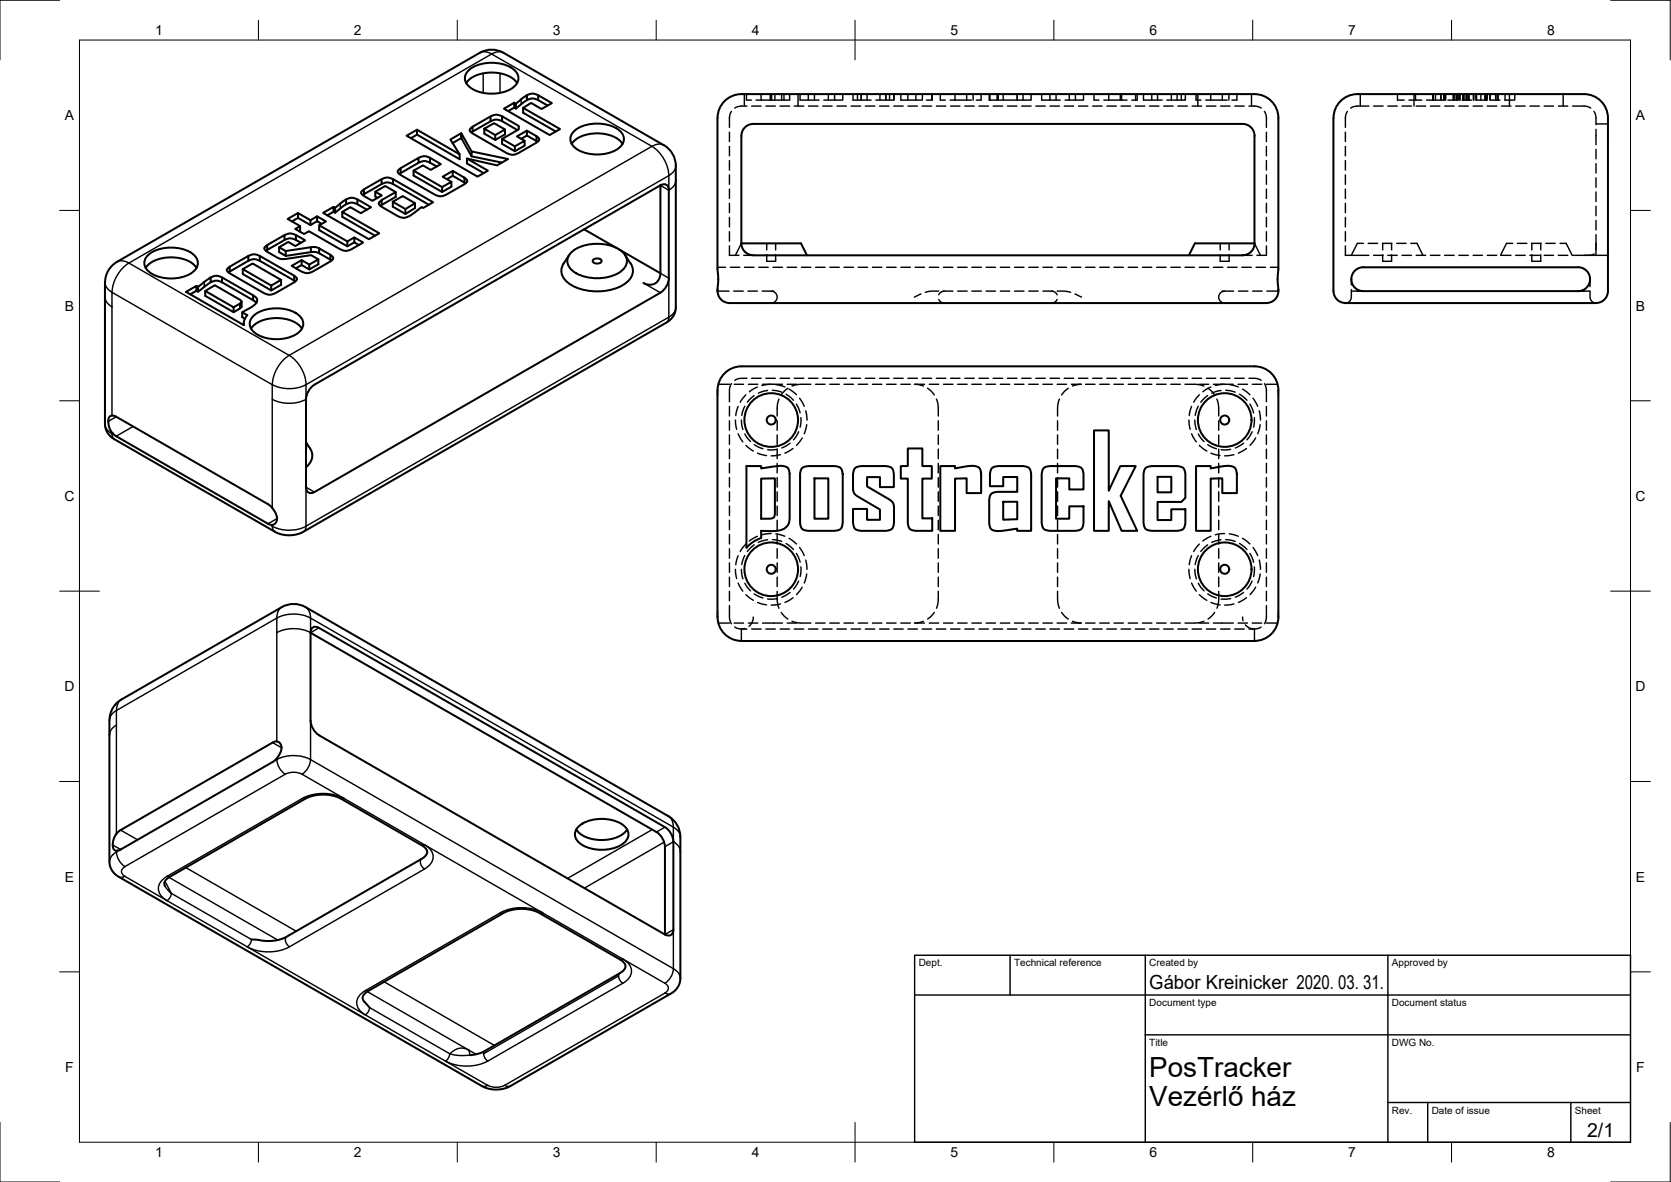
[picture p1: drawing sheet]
<svg xmlns="http://www.w3.org/2000/svg" width="420mm" height="297mm" viewBox="0 0 420 297" stroke-linecap="round" stroke-linejoin="round" font-family="sans-serif">
<defs><g id="words">
<g font-size="7">
<text x="289" y="270.6">PosTracker</text>
<text x="289" y="278.1">Vezérlő ház</text>
</g>
<g font-size="4.9">
<text x="289" y="248.5">Gábor Kreinicker 2020. 03. 31.</text>
<text x="399.1" y="285.7">2/1</text>
</g>
<g font-size="3.5">
<text x="39" y="8.8">1</text>
<text x="89" y="8.8">2</text>
<text x="139" y="8.8">3</text>
<text x="189" y="8.8">4</text>
<text x="239" y="8.8">5</text>
<text x="289" y="8.8">6</text>
<text x="339" y="8.8">7</text>
<text x="389" y="8.8">8</text>
<text x="16.3" y="30.2">A</text>
<text x="411.3" y="30.2">A</text>
<text x="16.3" y="78">B</text>
<text x="411.3" y="78">B</text>
<text x="16.2" y="125.9">C</text>
<text x="411.2" y="125.9">C</text>
<text x="16.2" y="173.7">D</text>
<text x="411.2" y="173.7">D</text>
<text x="16.3" y="221.6">E</text>
<text x="411.3" y="221.6">E</text>
<text x="16.4" y="269.4">F</text>
<text x="411.4" y="269.4">F</text>
<text x="39" y="290.8">1</text>
<text x="89" y="290.8">2</text>
<text x="139" y="290.8">3</text>
<text x="189" y="290.8">4</text>
<text x="239" y="290.8">5</text>
<text x="289" y="290.8">6</text>
<text x="339" y="290.8">7</text>
<text x="389" y="290.8">8</text>
</g>
<g font-size="2.5">
<text x="231" y="242.9">Dept.</text>
<text x="255" y="242.9">Technical reference</text>
<text x="289" y="242.9">Created by</text>
<text x="350" y="242.9">Approved by</text>
<text x="289" y="252.8">Document type</text>
<text x="350" y="252.8">Document status</text>
<text x="289" y="262.9">Title</text>
<text x="350" y="262.9">DWG No.</text>
<text x="350" y="279.9">Rev.</text>
<text x="360" y="279.9">Date of issue</text>
<text x="396" y="279.9">Sheet</text>
</g>
</g></defs>
<!-- layer: Hidden -->
<g fill="none" stroke="#000" stroke-width=".36">
<path d="M183.4 33.2v2.4M183.4 36.8v2.4M183.9 28l-.4 1.2-.1 2.8M187.2 23.7v3M187.7 23.7v1.5h1.2M187.8 26.7a4.5 4.5 0 0 0-3.1 .5M189 26.7h2.4M190.1 25.2h1.3M191.4 23.7v1.5M192.6 26.7h2.3M193.7 23.7v1.5M194 23.7v1.5"/>
<path d="M194.8 23.7v1.5M196.1 26.7h2.4M196.5 23.7v1.5M197.1 23.7v1.5M198.5 23.7v1.5h-7.1M199.7 26.7h2.4M200.7 23.7v3M201.2 23.7v1.5h2M203.2 25.2h2.8M203.2 23.7v1.5M203.3 26.7h2.4M204.8 23.7v1.5"/>
<path d="M206.9 26.7h2.3M207.1 25.2h2.7M208.3 23.7v1.5M209.8 23.7v1.5h2.1v-1.5M210.4 26.7h2.4M214 26.7h2.4M214.5 23.7v1.5h2M215.6 23.7v1.5M216.5 25.2h2.5M216.5 23.7v1.5M217.6 26.7h2.4M218 23.7v1.5"/>
<path d="M221.1 26.7h2.4M221.3 23.7v1.5M223.7 23.7v1.5M224.7 26.7h2.4M224.7 23.7v1.5M224.8 23.7v1.5h-2.1v-1.5v1.5h-2.5M226.5 23.7v1.5h3.8M228.3 23.7v1.5M228.3 26.7h2.4M230.3 25.2h1.5M230.3 23.7v1.5M231.9 26.7h2.4"/>
<path d="M231.9 23.7v1.5M234.3 23.7v1.5M234.4 23.7v1.5h-1.5M235.4 26.7h2.4M236.4 23.7v1.5h1.3M238.9 25.2h5.4M239 26.7h2.4M240.1 23.7v1.5M242.6 26.7h2.4M243.1 23.7v1.5M244.7 23.7v1.5M246.1 26.7h2.4"/>
<path d="M246.7 23.7v1.5h-1.2M248.7 23.7v1.5h10.6v-1.5M248.9 23.7v1.5M249.7 26.7h2.4M250.7 23.7v1.5M250.8 23.7v1.5M251 23.7v1.5M252.2 23.7v1.5M253.3 26.7h2.4M255.8 23.7v1.5M256.9 26.7h2.3M257.2 23.7v1.5"/>
<path d="M260.5 26.7h2.3M261.9 23.7v1.5h2.1M264 25.2h2.6M264 23.7v1.5M264 26.7h2.4M265.5 23.7v1.5M267.6 26.7h2.4M267.8 25.2h2.6M268.9 23.7v1.5M270.4 23.7v1.5h2v-1.5M271.2 26.7h2.3M274.7 26.7h2.4"/>
<path d="M275.1 23.7v1.5h1.2M277.5 25.2h5.9M278.3 26.7h2.4M278.8 23.7v1.5M281.7 23.7v1.5M281.8 23.7v1.5M281.9 26.7h2.4M282 23.7v1.5M285.5 26.7h2.3M285.5 23.7v1.5M285.9 23.7v1.5h-1.3M287.5 23.7v1.5h2.1"/>
<path d="M289 26.7h2.4M289.6 25.2h2.6M289.6 23.7v1.5M291.1 23.7v1.5M292.6 26.7h2.4M293.4 25.2h2.6M294.5 23.7v1.5M296 23.7v1.5h2v-1.5M296.2 26.7h2.4M297 23.7v1.5M299.7 26.7h2.4M300.7 23.7v1.5h1.3"/>
<path d="M301.2 23.7v3M303.2 25.2h5.4M303.3 26.7h2.4M304.4 23.7v1.5M306.9 26.7h2.4M307.3 23.7v1.5M309 23.7v1.5M310.5 26.7h2.3M311 23.7v1.5h-1.2M314 26.7a4.5 4.5 0 0 1 3.1 .5M314.7 23.7v3M317.9 28l.5 1.2v2.8"/>
<path d="M318.4 33.2v2.4M318.4 36.8v2.4M338.3 33.2v2.4M338.3 36.8v2.4M338.8 28l-.5 1.2v2.8M342 23.7v3M344.2 26.7h-3.4l-1.2 .5M345.4 26.7h2.4M349 26.7h2.3M351.4 23.7v1.5h1.7M352.5 26.7h2.4M354.3 25.2h1.6"/>
<path d="M355.5 23.7v3M355.9 23.7v1.5h1.6M356.1 26.7h2.4M358.7 25.2h1.6M359.7 26.7h2.4M360.3 25.2h.1M360.3 23.7v1.5M360.3 23.7v1.5h2.6M360.4 23.7v1.5M360.9 23.7v1.5M362.3 23.7v1.5M362.4 23.7v1.5"/>
<path d="M363.1 23.7v1.5M363.2 26.7h2.4M363.4 23.7v1.5M363.5 23.7v1.5M364.1 25.2h2.3M365.4 23.7v1.5M365.5 23.7v1.5M365.6 23.7v1.5M366.2 23.7v1.5M366.5 23.7v1.5M366.8 26.7h2.4M366.8 23.7v1.5"/>
<path d="M366.9 23.7v1.5M367.1 23.7v1.5M367.6 25.2h2.4M367.8 23.7v1.5M367.9 23.7v1.5M368.3 23.7v1.5M368.8 23.7v1.5M369.2 23.7v1.5M369.3 23.7v1.5M369.4 23.7v1.5M370.4 26.7h2.4M370.5 23.7v1.5"/>
<path d="M370.6 23.7v1.5M371.1 23.7v1.5M371.2 23.7v1.5h2.4v-1.5M371.3 23.7v1.5M372.3 23.7v1.5M373.4 23.7v1.5M373.5 23.7v1.5M373.7 23.7v1.5M373.8 23.7v1.5M373.9 23.7v1.5M374 26.7h2.3M374.6 23.7v1.5"/>
<path d="M374.7 23.7v1.5M374.8 25.2h2.4M376.1 23.7v1.5M376.6 23.7v1.5M376.7 23.7v1.5M377.5 26.7h2.4M378.4 23.7v1.5M379.5 23.7v3M380.9 23.7v1.5h-2.5M381.1 26.7h2.4M384.7 26.7h2.4M388.3 26.7h2.3"/>
<path d="M391.8 26.7h2.4M393 23.7v3M395.4 26.7h3.4l1.2 .5M400.8 28l.2 .3a5.5 5.5 0 0 1 .3 3M401.3 32.5v3.9M401.3 37.5v2.4M401.3 31.1h3M183.4 40.4v2.3M183.4 43.9v2.4M183.4 47.5v2.4M183.4 51.1v2.4M183.4 54.6v2.4"/>
<path d="M183.4 58.2v2.4M318.4 40.4v2.3M318.4 43.9v2.4M318.4 47.5v2.4M318.4 51.1v2.4M318.4 54.6v2.4M318.4 58.2v2.4M338.3 40.4v2.3M338.3 43.9v2.4M338.3 47.5v2.4M338.3 51.1v2.4M338.3 54.6v2.4"/>
<path d="M338.3 58.2v2.4M401.3 41.1v2.4M401.3 44.7v2.4M401.3 48.2v2.4M401.3 51.8v2.4M401.3 55.4v2.4M401.3 59v5.2M180.4 72.8v.4h2.9M180.4 67.2h2M183.4 61.8v2.4h2.4M183.6 67.2h2.4M184.5 73.2h2.4"/>
<path d="M186.4 61.2l-1.5 3M187 64.2h2.4M187.2 67.2h2.4M188.1 73.2h2.3M190.8 67.2h2.4M191.6 73.2h2.9M192.8 64v1.7h2.2v-1.7M192.8 61.2v1.6M193.9 73.2a1.5 1.5 0 0 1 1.5 1.5 1.5 1.5 0 0 1-1.5 1.5M194.4 67.2h2.3M195 61.2v1.6M197.9 67.2h2.4"/>
<path d="M201.5 67.2h2.4M205.1 67.2h2.4M208.6 67.2h2.4M212.2 67.2h2.4M215.8 67.2h2.4M219.4 67.2h2.3M222.9 67.2h2.4M226.5 67.2h2.4M230.1 67.2h2.4M231.5 73.9l-1.6 .8M233.7 67.2h2.3M236 73.2h-2l-1.4 .3"/>
<path d="M236.1 75.3l.5 .6 .8 .3M237.2 73.2h2.4M237.2 67.2h2.4M237.4 73.2l-.8 .2-.6 .7M240.8 73.2h2.4M240.8 67.2h2.4M244.4 73.2h2.4M244.4 67.2h2.4M247.9 73.2h2.4M247.9 67.2h2.4M251.5 73.2h2.4M251.5 67.2h2.4"/>
<path d="M255.1 73.2h2.4M255.1 67.2h2.4M258.7 73.2h2.3M258.7 67.2h2.3M262.2 73.2h2.4M262.2 67.2h2.4M264.4 73.2l.8 .2 .6 .7M265.8 75.3l-.6 .6-.8 .3M265.8 73.2h2l1.4 .3M265.8 67.2h2.4M269.4 67.2h2.4M270.3 73.9l1.6 .8"/>
<path d="M272.9 67.2h2.4M276.5 67.2h2.4M280.1 67.2h2.4M283.7 67.2h2.3M287.2 67.2h2.4M290.8 67.2h2.4M294.4 67.2h2.4M298 67.2h2.3M301.5 67.2h2.4M305.1 67.2h2.4M306.8 64v1.7h2.3v-1.7M306.8 61.2v1.6"/>
<path d="M307.3 73.2h2.9M307.9 73.2a1.5 1.5 0 0 0-1.5 1.5 1.5 1.5 0 0 0 1.5 1.5M308.7 67.2h2.4M309.1 61.2v1.6M311.4 73.2h2.4M312.3 67.2h2.3M312.4 64.2h2.4M315 73.2h2.4M315.4 61.2l1.5 3M315.8 67.2h2.4M318.4 61.8v2.4h-2.4M319.4 67.2h2"/>
<path d="M321.4 72.8v.4h-2.9M338.3 61.8v2.4h5.9M339.8 72.8v.4a2.89 2.89 0 0 1-.7 2.7l-.8 .3M339.8 70.2v1.4M339.8 73.2h3M342.8 61.2h-1.5l-1.5 3M344 61.2h2.4M345.4 64.2h2.4M347.6 61.2h2.4M347.7 64v1.7h2.2v-1.7M347.7 61.2v1.6M349 64.2h2.3"/>
<path d="M349.9 61.2v1.6M351.2 61.2h2.3M352.5 64.2h2.4M354.7 61.2h1.6l1.5 3M356.1 64.2h2.4M359.7 64.2h2.4M363.2 64.2h2.4M366.8 64.2h2.4M370.4 64.2h2.4M374 64.2h2.3M377.5 64.2h2.4M380.3 61.2h-1.5l-1.5 3"/>
<path d="M381.1 64.2h2.4M381.5 61.2h2.4M384.7 64.2h2.4M385.1 61.2h2.4M385.2 64v1.7h2.2v-1.7M385.2 61.2v1.6M387.4 61.2v1.6M388.3 64.2h2.3M388.7 61.2h2.4M391.8 64.2h2.4M392.3 61.2h1.5l1.5 3M395.4 64.2h8.9"/>
<path d="M396.8 73.2h3M399.8 70.2v1.8M399.8 73.2a3 3 0 0 0 .5 2.6l1 .4M400.8 63.8l-.8 .3-1.7 .1M401.3 61.2v1.5M180.4 98.1v1.5M180.6 96.6h2.8M183.9 96.4l-.4 1.2-.1 3.4M184.6 96.6h2.4M187.5 99.2l-1.4 1.9M187.8 95.1a4.5 4.5 0 0 0-3 .5M188.2 96.6h2.3"/>
<path d="M189 95.1h2.4M189.6 99.4l-1.7 1.7M190.5 97.3l-2.1 1.2M191.7 96.6h5M192.6 95.1h2.3M193 98.1l-2.3 .7M193.9 96.6l-2.3 .3M194.2 98.1l2.4 .5M195.1 96.7l2.2 .5M196.2 95.1h2.3M197.7 99.1l1.8 1.5M197.9 96.6h2.4"/>
<path d="M198.1 97.6l-.9 .7-.8 1M198.4 97.8l1.9 1.4M199.7 95.1h2.4M201.4 96.6l-2.3 .4M201.5 96.6h2.4M203.3 95.1h2.4M205.1 96.6h2.4M206.9 95.1h2.3M208.6 96.6h2.4M210.4 95.1h2.4M212.2 96.6h2.4M214 95.1h2.4"/>
<path d="M215.8 96.6h2.4M217.6 95.1h2.4M219.4 96.6h2.3M221.1 95.1h2.4M222.9 96.6h2.4M224.7 95.1h2.4M226.5 96.6h2.4M228.3 95.1h2.4M229.9 96.6l2.3 .4M230.1 96.6h2.4M231.9 95.1h2.4M233.2 97.6l1.7 1.6"/>
<path d="M233.7 96.6h2.3M235.4 95.1h2.4M237.2 96.6h2.4M239 95.1h2.4M240.8 96.6h2.4M242.6 95.1h2.4M244.4 96.6h2.4M246.1 95.1h2.4M247.9 96.6h2.4M249.7 95.1h2.4M251.5 96.6h2.4M253.3 95.1h2.4"/>
<path d="M255.1 96.6h2.4M256.9 95.1h2.3M258.7 96.6h2.3M260.5 95.1h2.3M262.2 96.6h2.4M264 95.1h2.4M265.8 96.6h2.4M267.6 95.1h2.4M268.6 97.6l-.9 .7-.8 1M269.4 96.6h2.4M271.2 95.1h2.3M271.9 96.6l-2.2 .4"/>
<path d="M272.9 96.6h2.4M274.7 95.1h2.4M276.5 96.6h2.4M278.3 95.1h2.4M280.1 96.6h2.4M281.9 95.1h2.4M283.7 96.6h2.3M285.5 95.1h2.3M287.2 96.6h2.4M289 95.1h2.4M290.8 96.6h2.4M292.6 95.1h2.4"/>
<path d="M294.4 96.6h2.4M296.2 95.1h2.4M298 96.6h2.3M299.7 95.1h2.4M300.4 96.6l2.3 .4M301.5 96.6h2.4M301.6 99.2l-1.5 1.9M303.3 95.1h2.4M303.7 99.4l-1.8 1.7M303.7 97.6l1.7 1.6M304.5 97.3l-2 1.2M305.1 96.6h5"/>
<path d="M306.9 95.1h2.4M307 98.1l-2.3 .7M307.9 96.6l-2.3 .3M308.2 98.1l2.4 .5M309.1 96.7l2.3 .5M310.5 95.1h2.3M311.3 96.6h2.4M311.7 99.1l1.8 1.5M312.4 97.8l1.9 1.4M314 95.1a4.6 4.6 0 0 1 3.1 .5M314.9 96.6h2.3M317.9 96.4l.5 1.2v3.4"/>
<path d="M318.4 96.6h2.8M321.4 98.1v1.5M183.4 102.2v2.3M183.4 105.7v2.4M183.4 109.3v2.4M183.4 112.9v2.4M183.4 116.4v2.4M184.9 105.6l.3 2.3M185.6 109l1.2 2M185.6 102.1l-.6 2.3M186.4 105.6l.4 2.3M187.3 102.1l-.8 2.3"/>
<path d="M187.3 109.1l1.4 1.9M187.6 111.9l1.8 1.5M189.7 111.7l2.1 1.1M190.5 113.9l2.2 .6M193 113l2.4-.1v2.4M195.4 105.7v2.4M195.4 109.3v2.4M195.4 116.4v2.4M195.9 100.3l-.2 .3a9.7 9.7 0 0 0-.3 3.9M196.2 114.3l-2.3 .3M198.6 111.4l-2 1.2M199.4 112.7l-2 1.2"/>
<path d="M200.2 101.5l1 2.3M200.8 108.5l-1.3 2M201 100.1l1.2 2M201.4 105l-.2 2.3M201.7 110.1l-1.4 1.8M202.6 103.2l.3 2.4M202.8 106.7l-.6 2.3M235.5 100.3l.1 .3a9.7 9.7 0 0 1 .3 3.9M235.9 105.7v2.4M235.9 109.3v2.4M235.9 112.9v2.4M235.9 116.4v2.4"/>
<path d="M265.9 105.7v2.4M265.9 109.3v2.4M265.9 112.9v2.4M265.9 116.4v2.4M266.4 100.3l-.1 .3a9.7 9.7 0 0 0-.4 3.9M298.9 105.6l.4 2.3M299.6 109l1.2 2M299.6 102.1l-.6 2.3M300.4 105.6l.4 2.3M301.3 102.1l-.8 2.3M301.3 109.1l1.4 1.9M301.6 111.9l1.8 1.5"/>
<path d="M303.7 111.7l2.2 1.1M304.5 113.9l2.3 .6M306 100.3l.1 .3a9.7 9.7 0 0 1 .3 3.9M306.4 105.7v2.4M306.4 109.3v2.4M306.4 112.9v2.4M306.4 116.4v2.4M309.4 112.9l-2.4 .1M310.3 114.3l-2.4 .3M312.7 111.4l-2.1 1.2M313.4 112.7l-2 1.2M314.3 101.5l.9 2.3"/>
<path d="M314.8 108.5l-1.3 2M315.1 100.1l1.1 2M315.4 105l-.2 2.3M315.7 110.1l-1.4 1.8M316.6 103.2l.3 2.4M316.8 106.7l-.5 2.3M318.4 102.2v2.3M318.4 105.7v2.4M318.4 109.3v2.4M318.4 112.9v2.4M318.4 116.4v2.4M183.4 120v2.4"/>
<path d="M183.4 123.6v2.4M183.4 127.2v2.3M183.4 130.7v2.4M183.4 134.3v2.4M183.4 137.9v2.4M185.6 139.6l-.6 2.3M187.3 139.6l-.8 2.3M187.5 136.7l-1.4 1.9M189.6 136.9l-1.7 1.7M190.5 134.8l-2.1 1.2M193 135.6l-2.3 .7M193.9 134.1l-2.3 .3"/>
<path d="M194.2 135.6l2.4 .5M195.1 134.2l2.2 .6M195.4 120v2.4M195.4 123.6v2.4M195.4 127.2v2.3M195.4 130.7v2.4M195.4 134.3v2.4M195.4 137.9v2.4M197.7 136.6l1.8 1.5M198.4 135.3l1.9 1.4M200.2 139.1l1 2.2M201 137.6l1.2 2"/>
<path d="M235.9 120v2.4M235.9 123.6v2.4M235.9 127.2v2.3M235.9 130.7v2.4M235.9 134.3v2.4M235.9 137.9v2.4M265.9 120v2.4M265.9 123.6v2.4M265.9 127.2v2.3M265.9 130.7v2.4M265.9 134.3v2.4M265.9 137.9v2.4"/>
<path d="M299.6 139.6l-.6 2.3M301.3 139.6l-.8 2.3M301.6 136.7l-1.5 1.9M303.7 136.9l-1.8 1.7M304.5 134.8l-2 1.2M306.4 120v2.4M306.4 123.6v2.4M306.4 127.2v2.3M306.4 130.7v2.4M306.4 134.3v2.4M306.4 137.9v2.4M307 135.6l-2.3 .7"/>
<path d="M307.9 134.1l-2.3 .3M308.2 135.6l2.4 .5M309.1 134.2l2.3 .6M311.7 136.6l1.8 1.5M312.4 135.3l1.9 1.4M314.3 139.1l.9 2.2M315.1 137.6l1.1 2M318.4 120v2.4M318.4 123.6v2.4M318.4 127.2v2.3M318.4 130.7v2.4M318.4 134.3v2.4"/>
<path d="M318.4 137.9v2.4M180.4 153.6v1.5M180.6 156.6h2.8M183.4 152.2l.1 3.4 .4 1.1M183.4 141.5v2.3M183.4 145v2.4M183.4 148.6v2.4M184.6 156.6h2.4M184.7 157.6l.8 .3 .9 .2v3M184.9 143.1l.3 2.3M185.6 146.5l1.2 2.1M186.4 143.1l.4 2.4"/>
<path d="M187.3 146.6l1.4 1.9M187.3 158l-.9 .1h1.4M187.6 149.4l1.8 1.5M188.2 156.6h2.3M189 158.1h2.4M189.4 155.1l-.3 1.3-.8 1M189.7 149.3l2.1 1M190.5 151.4l2.2 .6M191.7 156.6h5M192.6 158.1h2.3M195.4 150.4l-2.4 .1M195.4 148.6a9 9 0 0 0 .5 4.3"/>
<path d="M195.4 141.5v2.3M195.4 145v2.4M196.2 158.1h2.3M196.2 151.8l-2.3 .3M196.4 153.9l1.7 1.7M197.9 156.6h2.4M198.6 148.9l-2 1.2M199.1 156.1l2.3 .5M199.4 150.2l-2 1.2M199.7 158.1h2.4M200.8 146l-1.3 2M201.4 142.5l-.2 2.4"/>
<path d="M201.5 156.6h2.4M201.7 147.6l-1.4 1.8M202.6 140.7l.3 2.4M202.8 144.2l-.6 2.3M203.3 158.1h2.4M205.1 156.6h2.4M206.9 158.1h2.3M208.6 156.6h2.4M210.4 158.1h2.4M212.2 156.6h2.4M214 158.1h2.4M215.8 156.6h2.4"/>
<path d="M217.6 158.1h2.4M219.4 156.6h2.3M221.1 158.1h2.4M222.9 156.6h2.4M224.7 158.1h2.4M226.5 156.6h2.4M228.3 158.1h2.4M230.1 156.6h2.4M231.9 158.1h2.4M232.2 156.1l-2.3 .5M233.7 156.6h2.3M234.9 153.9l-.7 .9-1 .8"/>
<path d="M235.4 158.1h2.4M235.9 148.6a9 9 0 0 1-.4 4.3M235.9 141.5v2.3M235.9 145v2.4M237.2 156.6h2.4M239 158.1h2.4M240.8 156.6h2.4M242.6 158.1h2.4M244.4 156.6h2.4M246.1 158.1h2.4M247.9 156.6h2.4M249.7 158.1h2.4"/>
<path d="M251.5 156.6h2.4M253.3 158.1h2.4M255.1 156.6h2.4M256.9 158.1h2.3M258.7 156.6h2.3M260.5 158.1h2.3M262.2 156.6h2.4M264 158.1h2.4M265.8 156.6h2.4M265.9 148.6a9 9 0 0 0 .5 4.3M265.9 141.5v2.3M265.9 145v2.4"/>
<path d="M266.9 153.9l1.7 1.7M267.6 158.1h2.4M269.4 156.6h2.4M269.7 156.1l2.2 .5M271.2 158.1h2.3M272.9 156.6h2.4M274.7 158.1h2.4M276.5 156.6h2.4M278.3 158.1h2.4M280.1 156.6h2.4M281.9 158.1h2.4M283.7 156.6h2.3"/>
<path d="M285.5 158.1h2.3M287.2 156.6h2.4M289 158.1h2.4M290.8 156.6h2.4M292.6 158.1h2.4M294.4 156.6h2.4M296.2 158.1h2.4M298 156.6h2.3M298.9 143.1l.4 2.3M299.6 146.5l1.2 2.1M299.7 158.1h2.4M300.4 143.1l.4 2.4"/>
<path d="M301.3 146.6l1.4 1.9M301.5 156.6h2.4M301.6 149.4l1.8 1.5M302.7 156.1l-2.3 .5M303.3 158.1h2.4M303.7 149.3l2.2 1M304.5 151.4l2.3 .6M305.1 156.6h5M305.4 153.9l-.7 .9-1 .8M306.4 148.6a9.4 9.4 0 0 1-.4 4.3M306.4 141.5v2.3M306.4 145v2.4"/>
<path d="M306.9 158.1h2.4M309.4 150.4l-2.4 .1M310.3 151.8l-2.4 .3M310.5 158.1h2.3M311.3 156.6h2.4M312.4 155.1l.2 .9M312.7 148.9l-2.1 1.2M313.1 157l1.1 .8 1.2 .3M313.4 150.2l-2 1.2M314 158.1h1.4M314.8 146l-1.3 2M314.9 156.6h2.3"/>
<path d="M315.4 142.5l-.2 2.4M315.4 158.1v3M315.7 147.6l-1.4 1.8M316.6 140.7l.3 2.4M316.8 144.2l-.5 2.3M317.1 157.6l-.7 .3-1 .2M318.4 152.2v3.4l-.5 1.1M318.4 141.5v2.3M318.4 145v2.4M318.4 148.6v2.4M318.4 156.6h2.8M321.4 153.6v1.5"/>
</g>
<!-- layer: Visible -->
<g fill="none" stroke="#000" stroke-width=".51">
<path d="M118.1 17.5a10 10 0 0 1 11.1 0 2.8 2.8 0 0 1 1.1 2.7 2.8 2.8 0 0 1-1.9 2.2 10.3 10.3 0 0 1-10.3-.5 2.64 2.64 0 0 1 0-4.4zM104.9 32.6l10.7 6.2v1.2l-10.7-6.2-1.6 .9M104.9 33.8v-1.2l-2.7 1.5 17.9 10.3 2.6-1.5-5.3-3.1M105.2 39.7l1.3-.4 1.4 .3 .2 .1v1.2M108.1 39.7l2.7 1.5-2.5 1.5-2-1.1-2.3 1.3v1.2l7.2 4.1 2.3-1.3v-1.2l-2.3 1.3M113.8 36l2.2-1.3 2.6 4.6 7.6 1.6M116 34.7v-1.2l-2.8 1.6 2.4 3.7M116 33.5v1.2M116 33.5l2.6 4.6M117.2 20.9a8.2 8.2 0 0 1 8.3-2.5l2.4 .7a4.7 4.7 0 0 1 2.1 1.8M118.6 39.3v-1.2l9.2 1.9-2.8 1.6-7.6-1.8v1.3l4.2 2.4M118.8 33.1v-1.3l-.3 .3a.69 .69 0 0 0-.4 .7 .69 .69 0 0 0 .6 .6l8.7 5.1 1.2 .4h.7l1-.4 4.9-2.9a.69 .69 0 0 0 .4-.7 .69 .69 0 0 0-.6-.6l-.1-.1"/>
<path d="M121.8 32.3l2.4-1.3 2.8 1.5-2.5 1.4zM121.8 32.3v1.3l2.7 1.6 2.5-1.4v-1.3M123.3 30.5v-1.2l-4.5 2.5M123.3 29.3l1.5-.5 1.4 .4v1.2M124.5 33.9v1.3M126.2 29.2l4.3 2.5v.8l-4.3 2.4v1.3l3.3 1.8 2.4-1.4v-1.2l-2.4 1.4M126.2 34.9l3.3 1.9v1.2M129.3 27v-1.2l-2.6 1.5 11.5 6.6 2.6-1.5-9.3-5.3M129.3 25.8l.4 .3v1.2M130.1 32.7l-3.9-2.3-1.4-.4-1.5 .5-4.8 2.8M131 34.9l1.5-.8 2.4 1.3M132.5 34.1v-1.3l2.4 1.4v1.2"/>
<path d="M132.5 32.8l-2.5 1.5 1.9 1.1M132.5 25.2v-1.3l-2.8 2.2M132.5 23.9l1.2-.4 1.6 .4M134.9 35.4l.2 .3M135.3 25.2v-1.3l3.5 2-2.6 1.5-2.7-1.5-2 1.2v1.2l8.2 4.7M137.7 26.5l-2.6-1.4-1.5-.3a5.1 5.1 0 0 0-2.6 1.4l-1.3 1.1-.4-.3-1.5 .9M143.7 36.2a8.2 8.2 0 0 1 8.3-2.5l2.5 .7a4.7 4.7 0 0 1 2 1.8M144.6 32.7a10 10 0 0 1 11.1 0 2.8 2.8 0 0 1 1.1 2.8 2.8 2.8 0 0 1-1.9 2.2 10.3 10.3 0 0 1-10.3-.5 2.64 2.64 0 0 1 0-4.5zM166.9 36.5a6 6 0 0 1 3 5.2v35.6a4.5 4.5 0 0 1-2.4 3.8l-91.5 52.7a7.6 7.6 0 0 1-6.9-.2l-40.5-23.3-1-.9a4.2 4.2 0 0 1-1.2-2.8v-35.6a6.1 6.1 0 0 1 3-5.2l91.2-52.5a6 6 0 0 1 6 0l40.3 23.2M312.4 31.1h-123a2.99 2.99 0 0 0-3 3v27.1M312.5 31.1a2.99 2.99 0 0 1 2.9 3v27.1M341.3 23.7h57a6 6 0 0 1 6 6v43.4a2.99 2.99 0 0 1-3 3"/>
<path d="M341.3 23.7a6 6 0 0 0-6 6v43.5a3 3 0 0 0 3 2.9M71.5 59.1l1.4-.4 1.5 .4v1.2M73.4 55.6l1.5-.8 3.2 1.8 1.6-1 1.2 .7M74.4 59.1l2.3 1.3-2.4 1.4-1.8-1-2.3 1.3v1.3l1.6 .9 7.5-1 .9 .3 2.9 1.7M74.9 54.8v-1.3l-2.6 1.5 3.2 1.8M74.9 53.5l3.2 1.8v1.3M75.3 58.2l.2-.2v-1.2l-1.3 .7 2.3 1.3 1.2-.7 7.8 4.5 1 .4h.7l1-.3 3.1-1.8-2.2-1.2v1.2M78.1 55.3l1.6-.9v1.2M79.7 54.4l2.3 1.3-1.7 .9v1.2l7 4.1 1.8-1 1.1 .7M80.3 56.6l7 4.1v1.2M83.9 53.2v-1.2l-2.7 1.5 11.6 6.6 2.6-1.5-9.3-5.3M83.9 52l.4 .2v1.3"/>
<path d="M87 51.3v-1.2l-2.7 2.1M89.1 59.7l-1.8 1M89.9 51.3v-1.2l3.4 2-2.6 1.5-2.6-1.5-2 1.2v1.2l8.2 4.7M89.9 50.1l-1.5-.4-1.4 .4M91.2 49l4.9-2.8 1.5-.3 1.2 .3 9 5.2M92.2 52.7l-2.3-1.4-1.7-.4a5.4 5.4 0 0 0-2.6 1.5l-1.3 1.1-.4-.3-1.6 .9M94.4 48.2l1.6 .9-2.4 1.4-2.2-1.4a.75 .75 0 0 1-.6-.7 .75 .75 0 0 1 .6-.7l.1-.1v1.2M95.9 46.3v-1.3l-4.4 2.6M96 50.3l3.5-2v1.2l-3.8 2.2M98.8 50.7l2.5-1.4 3.1 1.8-2.5 1.4zM98.8 50.7v1.2l3.1 1.9 2.5-1.5v-1.2M98.8 46.2v-1.2l10.1 5.8-2.5 1.5-.4-.3-2.7 2.1-1.7 .6-1.5-.4-4.3-2.5a.75 .75 0 0 1-.6-.7 .75 .75 0 0 1 .6-.7l.2-.1v1.2"/>
<path d="M98.8 45l-1.5-.4-1.4 .4M99.5 48.3l-2.6-1.6-2.5 1.5v1.2l.5 .3M100.7 43.5v-1.2l-.3 .2a.7 .7 0 0 0-.4 .7 .7 .7 0 0 0 .5 .6l8.8 5.1 1.1 .4h.6l1.1-.3 4.9-2.9a.69 .69 0 0 0 .5-.7 .69 .69 0 0 0-.6-.6l-.1-.2M101.9 52.5v1.3M104 42.9l7.2 4.1v1.2M105.2 40.9v-1.2l-4.5 2.6M109.8 41.8l-1.9-1-1.5-.3-1.2 .4-4.8 2.8M112.4 45l1.4-.8 3 1.7M113.8 44.2v-1.2l3 1.6v1.3M113.8 43l-2.5 1.4 2.2 1.3M116.8 45.9l.3 .2M146.9 57.6l8.2 4.8"/>
<path d="M166 46.6h.1M166.1 46.6l-.1 22.6-.5 1.2-.9 .9-1.4 .3-1.4-.5M166.1 46.6l-87.5 50.4-1.2 1.5-.5 1.8 .1 22.1a1.29 1.29 0 0 0 .6 1.4 1.29 1.29 0 0 0 1.5-.1l87.4-50.5 1.2-1.5 .5-1.8v-22.1M166.1 46.6a1.29 1.29 0 0 1 1.5-.2 1.29 1.29 0 0 1 .6 1.4M36.6 67.3a8.2 8.2 0 0 1 8.3-2.5l2.4 .8a4.7 4.7 0 0 1 2.1 1.7M37.5 63.9a10 10 0 0 1 11.1 0 2.8 2.8 0 0 1 1.1 2.7 2.8 2.8 0 0 1-1.9 2.2 10.3 10.3 0 0 1-10.3-.5 2.64 2.64 0 0 1 0-4.4zM47.8 74l1.6-.9 .4 .2 1.6-1.2a6.5 6.5 0 0 1 2.6-1.5h.8l1 .3 7.8 4.5 .9 .7M49.4 73.1v-1.3l-2.6 1.5 14.5 8.4M49.4 71.8l.4 .3v1.2M51.6 73.1v1.2l7.1 4.2 2-1.3v-1.4M51.6 73.1l2.4-1.4 6.3 3.6 .4 .6-.4 .4-1.6 .9zM53 70.9v-1.2l-3.2 2.4"/>
<path d="M53 69.7l1.2-.4 1.6 .4M55.8 70.9v-1.2l7.8 4.5v1.2M57.5 68.5l4.9-3 1.7-.4 1.2 .4 8.9 5.2M57.8 68.2v-1.2l-.3 .2a.7 .7 0 0 0-.5 .7 .7 .7 0 0 0 .6 .7l8.8 5.1 1.1 .3h.6l1.2-.4 5-2.9a.68 .68 0 0 0 .4-.7 .68 .68 0 0 0-.6-.6l-.1-.1M58.7 77.2v1.3M60.3 76.3v1.2M61 67.6l2.5-1.4 7.2 4.1-2.5 1.5zM61 67.6v1.3l7.2 4.1 2.5-1.4v-1.3M62.4 65.5v-1.2l-4.6 2.7M62.4 64.3l1.3-.4 1.6 .4M63.6 74.2l.7 .5a.95 .95 0 0 1 .3 1.2l-.2 .2a8.9 8.9 0 0 1-3.5 2.4M64 79.2a10 10 0 0 1 11.1 0 2.8 2.8 0 0 1 1.1 2.7 2.8 2.8 0 0 1-1.9 2.2 10.3 10.3 0 0 1-10.3-.5 2.64 2.64 0 0 1 0-4.4z"/>
<path d="M65.3 65.5v-1.2l8.7 5v1.2M67.2 62.8v-1.2l-.3 .2a.69 .69 0 0 0-.5 .7 .69 .69 0 0 0 .6 .6l2.8 1.7 1 .3 7.4-1 1.9 1.1M68.2 71.8v1.2M70.2 62.1l1.6 1v1.2M71.5 60.3v-1.2l-4.3 2.5M71.8 63.1l6.4-1v1.3M75.6 61l-1.7-.9-1.3-.2-1.1 .4-4.6 2.7M75.8 65.4l2 1.1v1.2M77.8 66.5l2.3-1.3v1.2l-2.3 1.3-2-1.1-1.4 .8M78.2 62.1h1.1l.9 .3M80.2 63.6v-1.2l2.9 1.6v1.3M83.1 65.3l.3 .2"/>
<path d="M83.1 64l.1 .1a.75 .75 0 0 1 .6 .8 .75 .75 0 0 1-.6 .7l-4.5 2.6-1.4 .5-1.5-.5-2.5-1.4 2.5-1.4v1.2M143.1 64.1a5.7 5.7 0 0 0-1.9 4.3 6.5 6.5 0 0 0 5.4 4.4 13.8 13.8 0 0 0 10.8-1.7 3.5 3.5 0 0 0 1.2-4.9M143.4 63.7a10.6 10.6 0 0 1 10.3-1.9 4.9 4.9 0 0 1 3.9 3.8 4.2 4.2 0 0 1-3 3.5 11.5 11.5 0 0 1-10.6-1 2.92 2.92 0 0 1-.6-4.4zM149.1 65.3a1.42 1.42 0 0 1 2.2 .3 1.32 1.32 0 0 1-2.3 0zM155.7 62.7l10.4 6M157.2 64.1l1.4 2.1M183.4 76.2h135M183.4 76.1a3.3 3.3 0 0 1-3-3.8l.2-2.6-.2-2v-38a6 6 0 0 1 6-6h129a6 6 0 0 1 6 6v38l-.2 2 .2 2.5a3.5 3.5 0 0 1-2.3 3.9h-.7M186.4 61.2h15l1.5 3M186.4 61.1a2.99 2.99 0 0 0 3 3M189.4 64.2h123M315.4 61.2h-15l-1.5 3"/>
<path d="M315.4 61.1a2.99 2.99 0 0 1-2.9 3M338.3 76.2h63M341.6 72.9l-.3 .3M342.8 67.2h54M342.8 67.1l-1.5 .4M396.8 67.1a3.2 3.2 0 0 1 2.6 1.5l.3 .9 .1 1.1-.4 1-.7 .9a2.85 2.85 0 0 1-1.9 .7h-54a2.99 2.99 0 0 1-2.9-2.3 2.99 2.99 0 0 1 1.4-3.3M398 72.9l.3 .3M61.3 81.4v.3M61.6 80.1l-.7-.4v-1.2l1.3 .7-.8 1.2-.1 1.3M63.1 82.6a8.2 8.2 0 0 1 8.3-2.5l2.4 .7a4.7 4.7 0 0 1 2.1 1.8M28.2 104.4l-.7 .4-.3 1.2 .3 1.6 .9 1.4M28.2 104.4l1 .3 38.2 22 1.3 1.3 .7 1.2 .3 1-.2 .9-.3 .5-.6 .3-1.1-.2-38.3-22.1-.8-.6"/>
<path d="M28.4 109h-.2M76.9 111.1l1 1.6M77 111.4v1.2M78 112.7a3.4 3.4 0 0 1-1 4.7M187.7 117.1h3.7v.6l3.2-.5a4 4 0 0 1 3.4 .3l.3 .5 .2 1v11.1l-.1 1.2a3.3 3.3 0 0 1-3.6 2.1h-3.4v1.8l-1.8 .8-1.9 1.6zM201.6 117.7l.6-.4 1-.2h6.6a1.82 1.82 0 0 1 2.1 2v12.5a1.71 1.71 0 0 1-2.1 1.8h-6.8a1.74 1.74 0 0 1-1.8-2v-12.3zM215 117.7l.5-.4 1.1-.2 6.3 .1a1.71 1.71 0 0 1 1.8 1.9v3.3h-3.4v-2.5h-3.3v2.3l5.9 3.5a1.7 1.7 0 0 1 .8 1.4v4.5a1.71 1.71 0 0 1-2 1.8h-6.2a1.8 1.8 0 0 1-2-2v-3.5h3.5v2.7h3.3v-2.6l-5.7-3.3-.9-.9-.2-.9v-3.8zM228.3 112.7h3.6v4.4h2.4v3.2h-2.4v10h2.5v3.1l-4.6-.1a1.64 1.64 0 0 1-1.5-1.9v-11.1h-1.8v-3.2h1.8zM236.4 117.1h3.7v.6l3.4-.6h1.7a1.61 1.61 0 0 1 1.5 1.9v4.9h-3.6v-3.7l-3 .1v13.1h-3.7zM249.4 117.7l.5-.4 1.1-.2 6.5 .1a1.71 1.71 0 0 1 1.8 1.9v14.3h-3.5v-.6l-5.3 .6a1.7 1.7 0 0 1-1.8-1.9l.1-6.1a1.75 1.75 0 0 1 2-1.8h5v-3.7h-3.6v2.3h-3.3v-3.3zM262.4 117.7l.5-.4 1.1-.2 6.6 .1a1.71 1.71 0 0 1 1.8 1.9v3.9h-3.5v-2.8h-3.4v10.2h3.4v-3.2h3.5v4.2a1.77 1.77 0 0 1-2 2h-6.6a1.74 1.74 0 0 1-1.9-2v-12.3zM275.1 108.2h3.7v15.1l2.9-6.2h3.8l-3.7 7.5 4.1 8.8h-3.9l-3.2-7.5v7.5h-3.7z"/>
<path d="M288 117.7l.5-.4 1.1-.2 6.9 .1a1.64 1.64 0 0 1 1.5 1.9v6l-1 1h-5.9v4.6h3.4v-2.7h3.5v3.4a1.8 1.8 0 0 1-2 2h-6.6a1.74 1.74 0 0 1-1.9-2v-12.3zM291.1 119.8h3.4v3.9h-3.4zM300.7 117.1h3.7v.6l3.4-.6h1.7a1.64 1.64 0 0 1 1.5 1.9v4.9h-3.7v-3.7l-2.9 .1v13.1h-3.7zM68.2 131.9l.3 .3M191.4 120.3l3.4-.1v8.9l-.2 .8-.4 .3-2.8 .2zM204.8 120.2h3.5v10.2h-3.5zM252.2 126.1h3.6v4.4l-3.6 .1zM78.1 159l87.4 50.4 1.2 1.6 .5 1.8v22.1M78.1 159v22.1l.5 1.8 1.1 1.5 87.5 50.5M78.1 159a1.28 1.28 0 0 1 .6-1.4 1.28 1.28 0 0 1 1.5 .2l87 50.1 1.3 1.3 .6 1.1 .2 1.2M30.5 175.8a6.1 6.1 0 0 0-3 5.2v35.6a4.5 4.5 0 0 0 2.4 3.8l91.6 52.7a7.7 7.7 0 0 0 6.9-.2l40.3-23.2 1.4-1.2a4.2 4.2 0 0 0 1-2.6v-35.6a6 6 0 0 0-3-5.2l-91.3-52.5a6 6 0 0 0-6 0l-40.3 23.2M186.4 161.1h129"/>
<path d="M315.4 161.1a6 6 0 0 0 6-6v-57a6 6 0 0 0-6-6h-129a6 6 0 0 0-6 6v57a6 6 0 0 0 6 6M68.5 186.6l-38.2 22M68.6 186.6l.8-.3 .6 .1 .6 .6 .2 .7-.1 1-.3 .7-1.6 1.9-38.6 22.3-.7 .2M69.4 190.8l.2 .1M29.5 213.8l-.2 .3M30.3 208.6a3.9 3.9 0 0 0-1.6 1.9l-.3 1.4v1.2l.4 .5 .7 .2M144.9 208.4a8.2 8.2 0 0 0 8.3 2.5l2.4-.7a4.7 4.7 0 0 0 2.1-1.8M145.7 207.5a10 10 0 0 1 11.1 0 2.8 2.8 0 0 1 1.2 2.7 2.8 2.8 0 0 1-1.9 2.2 10.3 10.3 0 0 1-10.4-.5 2.64 2.64 0 0 1 0-4.4zM169.3 211.5v22.1M41.5 222.6l-.2-.4 .2-.7 1.1-1.1 34.2-19.7 1.5-.6 1.5-.3h2.9l2.7 .7 20.7 11.9 1.2 1.2 .1 .4-.1 .7-1.1 1.1-34.5 19.8-1.7 .6-2.1 .3-4.7-.4M169.3 233.6a1.29 1.29 0 0 1-.6 1.4 1.29 1.29 0 0 1-1.5-.2M92.9 253.2l-1.5-1.7a1.8 1.8 0 0 1 1.2-2.5l34.2-19.7 1.5-.5 1.9-.4 3 .2 2.2 .7 20.7 11.9 1.1 1.1v1l-.6 .7-.8 .6-34 19.6-1.7 .6-1.9 .4"/>
<circle cx="193.9" cy="105.6" r="6.7"/>
<circle cx="193.9" cy="105.6" r="1.13"/>
<circle cx="307.9" cy="105.6" r="6.7"/>
<circle cx="307.9" cy="105.6" r="1.13"/>
<circle cx="193.9" cy="143.1" r="6.7"/>
<circle cx="193.9" cy="143.1" r="1.13"/>
<circle cx="307.9" cy="143.1" r="6.7"/>
<circle cx="307.9" cy="143.1" r="1.13"/>
</g>
<!-- layer: Visible Narrow -->
<g fill="none" stroke="#000" stroke-width=".36">
<path d="M120.6 13.3a2.99 2.99 0 0 1 3 .3l1.1-.5a2.46 2.46 0 0 1 1.9 .2M121.5 18.4v5M125.7 18.4v5M131 25v1.2M163.9 36.8l-91.2 52.5-40.3-23.2M163.9 36.8l-40.3-23.2-91.2 52.5M163.9 36.8a9.4 9.4 0 0 1 4.3 7.3l.9-.7a2.46 2.46 0 0 0 .8-1.7M166.9 36.5a2.99 2.99 0 0 0-3 .3M85.6 51.1v1.3M166.1 46.6l2.1 1.2v-3.7l-91.3 52.6 .1 3.6a9.4 9.4 0 0 1-8.5 0M169.9 45.4a3 3 0 0 1-1.7 2.4M26.4 74.7a3 3 0 0 0 1.8 2.4"/>
<path d="M28.2 77.1v-3.6l40.3 23.2v31M28.2 77.1v27.3M29.4 65.8a2.99 2.99 0 0 1 3 .3M32.4 66.1a9.4 9.4 0 0 0-4.2 7.4l-1-.8a2.46 2.46 0 0 1-.8-1.7M51.4 70.9v1.2M161.8 71.1l4.3 2.5M166.1 68.7l2.1 1.2v9.8M168.2 79.7l-91.3 52.5M168.2 79.7a1.5 1.5 0 0 1-.6 1.4M169.9 77.3a3 3 0 0 1-1.7 2.4M71.4 90.3l1.3-1a9.4 9.4 0 0 1 4.3 7.4 9.4 9.4 0 0 1-8.5 0 9.6 9.6 0 0 1 2.9-6.4zM26.4 106.6a3.1 3.1 0 0 0 1.8 2.4 1.5 1.5 0 0 0 .6 1.4"/>
<path d="M29.2 104.7l-2 1.2M33.5 107.2l-4.3 2.4M68.5 132.2a9.3 9.3 0 0 0 8.5 0M68.5 132.2a1.5 1.5 0 0 0 .6 1.4M69.7 130.3l-2.3 1.3M76.9 122.4l2.2 1.3M76.9 122.4v9.8M76.9 132.2a1.5 1.5 0 0 1-.6 1.4M69.6 159a9.4 9.4 0 0 1 8.5 0M70.8 152.6a3 3 0 0 0-1.2 2.7 9.4 9.4 0 0 1 8.5 0l-.2-1.2a2.46 2.46 0 0 0-1.1-1.5M80.2 157.8l-2.1 1.2v-3.7l91.2 52.6v3.6M30.5 175.8a3 3 0 0 0-1.2 2.7l-1 .7a2.46 2.46 0 0 0-.8 1.8"/>
<path d="M29.3 182.2v-3.7l40.3-23.2v31M29.3 182.2v27.3M29.3 182.2l-1 .7a2.46 2.46 0 0 0-.8 1.8M68.5 186.6l2.3 1.3M71.7 194.6l-40.3 23.2M71.7 194.6l1.2-.4 1.3-.1 1.8 .5M75.9 194.6l30.8 17.7M78.1 190.9l-.2 1.2-.6 1.1-1.3 1.4M78.1 190.9a9.4 9.4 0 0 0-8.5 0l.2 1.2 .6 1.1 1.3 1.4M78.1 190.9l91.2 52.5M78.1 181.1v9.8M27.5 216.6a3.1 3.1 0 0 1 1.8-2.5l.2 1.2 .6 1.2 1.3 1.3"/>
<path d="M28.3 212.4l2.1 1.1M30.3 208.6l4.3 2.4M31.4 217.8a1.29 1.29 0 0 0-.9 1.2 1.29 1.29 0 0 0 .9 1.2M46.7 218l27.8 16M75.9 200.7l-33.9 19.5a3.2 3.2 0 0 0-2.2 3.1 3.2 3.2 0 0 0 2.2 3M76.7 200.7h-.7a11.7 11.7 0 0 1 10.6 0h-.8M106 215.9a1.78 1.78 0 0 0 .7 2.5M106.7 212.3l29.7 17.1M106.7 218.4l-33.9 19.5M106.7 212.3a3.2 3.2 0 0 1 2.2 3 3.2 3.2 0 0 1-2.2 3.1M106.7 212.3h-.7M164 208.5l-21.3 12.3"/>
<path d="M167 211.6l-20.1 11.6M167.2 207.9l-2.1 1.2M168.1 205.1a3 3 0 0 1 1.2 2.8l1 .7a2.46 2.46 0 0 1 .8 1.7M169.3 211.5l1 .7a2.46 2.46 0 0 1 .8 1.8M169.3 211.5l-2.1 1.3M29.9 220.4a1.49 1.49 0 0 0 1.5-.2l30.8 17.7M41.4 221.5l1.7 3-1.6-1.8M42 226.3l.9-1 .2-.8 20.1 11.6-.2 .8-.8 1M42 220.2l.8 .1M42.5 220.5l27.3 15.7M62.2 237.9a11.7 11.7 0 0 0 10.6 0M62.2 237.9l49.8 28.8"/>
<path d="M72 235.4a1.78 1.78 0 0 0 .8 2.5M125.8 229.4l-33.9 19.5M136.4 229.4l30.8 17.7M136.4 229.4h-.7M136.4 229.4a11.7 11.7 0 0 0-10.6 0h.8M167.2 234.9l2.1-1.3v9.8M92.3 249.2l27.4 15.8M92.6 249l-.7-.1a3.2 3.2 0 0 0-2.2 3.1 3.2 3.2 0 0 0 2.2 3l.8-1 .2-.8 20.2 11.6a3.7 3.7 0 0 1 4.8-.9l.5 1.2M96.6 246.7l27.7 16M155.5 245.3l-33.9 19.5M155.5 245.3l.2 .8 .9 1M155.8 244.6l-.3 .7"/>
<path d="M155.8 241.1l.8-.1a3.2 3.2 0 0 1 2.2 3 3.2 3.2 0 0 1-2.2 3.1M156.6 247.1l-34 19.6M167.2 247.1a1.29 1.29 0 0 1 .9 1.2 1.29 1.29 0 0 1-.9 1.2M167.2 249.6l-40.3 23.2M167.2 249.5a1.49 1.49 0 0 0 1.5 .2M169.3 243.4l1 .7a2.46 2.46 0 0 1 .8 1.8M169.3 243.4l-.2 1.2-.6 1.2-1.3 1.3M112 266.7l10.6 6.1M112 266.6a11.7 11.7 0 0 0 10.6 0M118.2 265.2h-3.1l-2-.4-.5 1.2-.6 .6M121.6 264.8l.2 .9 .9 .9M121.9 264.1l-.3 .7"/>
<path d="M122.6 272.7a1.49 1.49 0 0 1-1.4 .2M122.6 272.7l1.2 .5h1.3l1.8-.5a1.5 1.5 0 0 0 1.5 .2"/>
</g>
<!-- layer: Border -->
<g fill="none" stroke="#000" stroke-width=".25">
<path d="M15 .1h-15v15M20 10.1h390v276.9h-390zM65 5.1v5M115 5.1v5M165 5.1v5M215 5.1v10M265 5.1v5M315 5.1v5M365 5.1v5M405 .1h15v15M15 52.9h5M410 52.9h5"/>
<path d="M15 100.7h5M410 100.7h5M15 148.6h10M405 148.6h10M15 196.4h5M410 196.4h5M15 244.2h5M410 244.2h5M0 282.1v14.9h15M65 287v5M115 287v5M165 287v5"/>
<path d="M215 282.1v9.9M265 287v5M315 287v5M365 287v5M420 282.1v14.9h-15"/>
</g>
<!-- layer: TitleBlock -->
<path d="M230 240.1h180v46.9h-180zM230 250h180M254 240.1v9.9M288 240.1v46.9M349 240.1v46.9M288 260.1h122M349 277.1h61M359 277.1v9.9M395 277.1v9.9" fill="none" stroke="#000" stroke-width=".36"/>
<use href="#words"/>
</svg>
